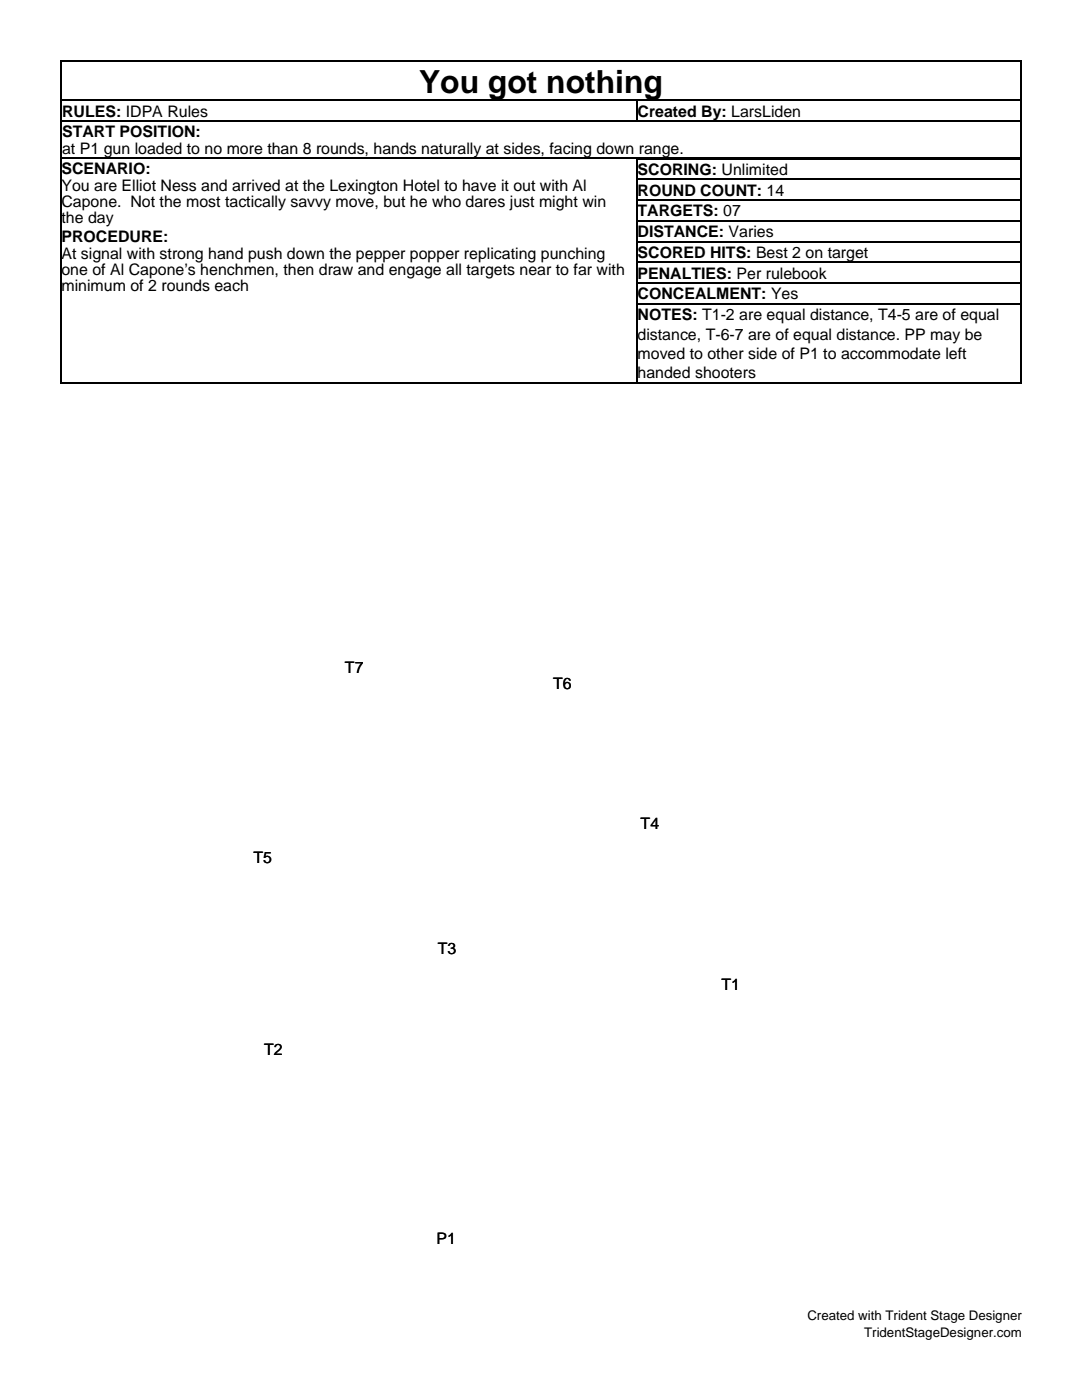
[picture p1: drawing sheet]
<svg xmlns="http://www.w3.org/2000/svg" width="216mm" height="279mm" viewBox="0 0 216 279" stroke-linecap="round" stroke-linejoin="round" font-family="sans-serif">
<defs><g id="words">
<text font-size="6.3" x="83.6" y="18.5">You got nothing</text>
<g font-size="3.2">
<text x="12.4" y="23.3">RULES: IDPA Rules</text>
<text x="127.2" y="23.3">Created By: LarsLiden</text>
<text x="12.4" y="27.4">START POSITION:</text>
<text x="12.3" y="34.8">SCENARIO:</text>
<text x="12.4" y="30.8">at P1 gun loaded to no more than 8 rounds, hands naturally at sides, facing down range.</text>
<text x="127.2" y="34.9">SCORING: Unlimited</text>
<text x="12.3" y="38.1">You are Elliot Ness and arrived at the Lexington Hotel to have it out with Al</text>
<text x="12.3" y="41.4">Capone. Not the most tactically savvy move, but he who dares just might win</text>
<text x="127.2" y="39">ROUND COUNT: 14</text>
<text x="12.3" y="44.6">the day</text>
<text x="127.2" y="43.2">TARGETS: 07</text>
<text x="127.2" y="47.3">DISTANCE: Varies</text>
<text x="12.3" y="48.3">PROCEDURE:</text>
<text x="12.3" y="51.7">At signal with strong hand push down the pepper popper replicating punching</text>
<text x="127.2" y="51.5">SCORED HITS: Best 2 on target</text>
<text x="12.3" y="54.9">one of Al Capone’s henchmen, then draw and engage all targets near to far with</text>
<text x="12.3" y="58.2">minimum of 2 rounds each</text>
<text x="127.2" y="55.6">PENALTIES: Per rulebook</text>
<text x="127.2" y="59.7">CONCEALMENT: Yes</text>
<text x="127.2" y="63.9">NOTES: T1-2 are equal distance, T4-5 are of equal</text>
<text x="127.2" y="67.8">distance, T-6-7 are of equal distance. PP may be</text>
<text x="127.2" y="71.6">moved to other side of P1 to accommodate left</text>
<text x="127.2" y="75.5">handed shooters</text>
<text x="68.8" y="134.3">T7</text>
<text x="110.4" y="137.5">T6</text>
<text x="127.8" y="165.5">T4</text>
<text x="50.6" y="172.1">T5</text>
<text x="87.4" y="190.4">T3</text>
<text x="144" y="197.5">T1</text>
<text x="52.7" y="210.5">T2</text>
<text x="87.1" y="248.3">P1</text>
</g>
<g font-size="2.6">
<text x="161.1" y="263.5">Created with Trident Stage Designer</text>
<text x="172.4" y="266.8">TridentStageDesigner.com</text>
</g>
</g></defs>
<g fill="none" stroke="#000" stroke-width=".26">
<path d="M12.1 12.3h191.7M12.3 12.1v64.3M127.1 19.9v4.4M203.6 12.1v64.5M12.1 20h191.7M12.1 24.2h191.7M12.1 31.5h191.7M127 31.7h76.8M127 35.8h76.8M127 39.9h76.8M127.1 31.5v45.1M127 44.1h76.8"/>
<path d="M127 48.2h76.8M127 52.4h76.8M127 56.5h76.8M12.1 76.4h191.7M127 60.7h76.8"/>
</g>
<path d="M12.1 76.4h.3v.2h-.3zM203.5 76.4h.3v.2h-.3z" fill="#000"/>
<use href="#words"/>
</svg>
